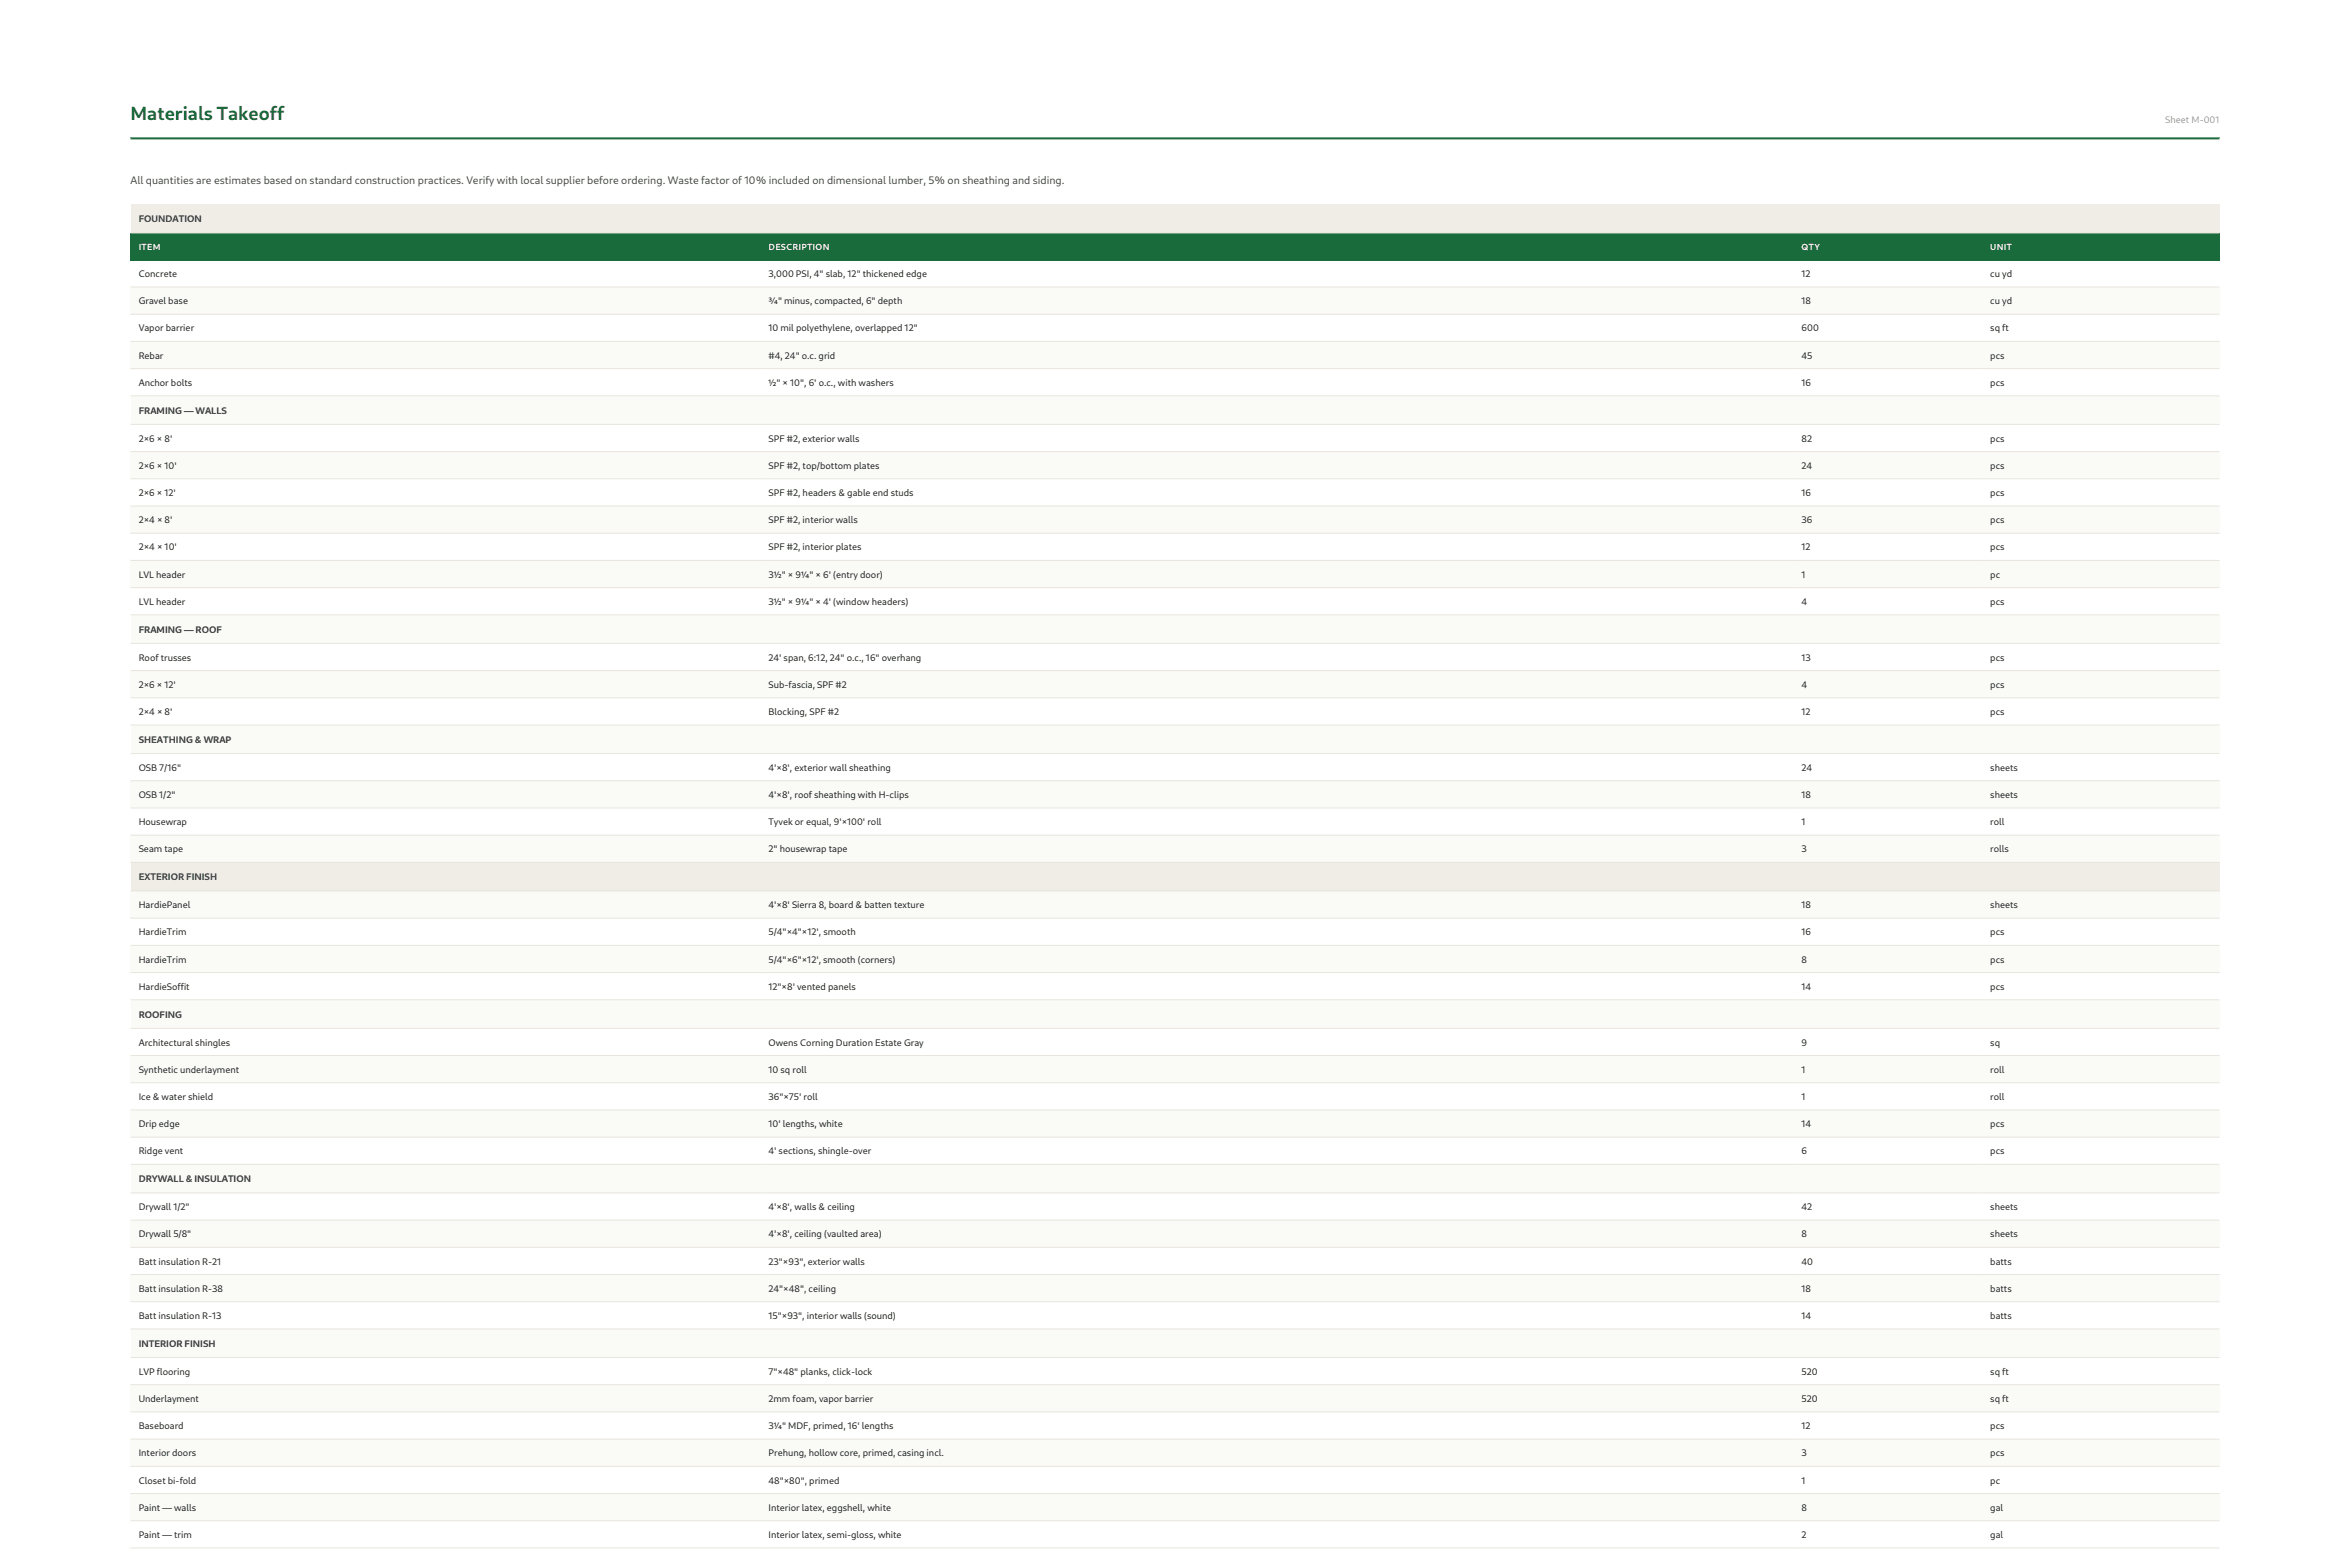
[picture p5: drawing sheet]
<svg xmlns="http://www.w3.org/2000/svg" width="914mm" height="610mm" viewBox="0 0 914 610" stroke-linecap="round" stroke-linejoin="round" font-family="sans-serif">
<defs><g id="words">
<text font-size="7.4" fill="#1a6b3c" x="50.8" y="46.5">Materials Takeoff</text>
<text font-size="4.2" fill="#444" x="50.8" y="71.7">All quantities are estimates based on standard construction practices. Verify with local supplier before ordering. Waste factor of 10% included on dimensional lumber, 5% on sheathing and siding.</text>
<text font-size="3.7" fill="#999" x="842.5" y="47.9">Sheet M-001</text>
<g font-size="3.7" fill="#333">
<text x="54" y="86.5">FOUNDATION</text>
<text x="54" y="161">FRAMING — WALLS</text>
<text x="54" y="246.2">FRAMING — ROOF</text>
<text x="54" y="289">SHEATHING &amp; WRAP</text>
<text x="54" y="342.5">EXTERIOR FINISH</text>
<text x="54" y="395.9">ROOFING</text>
<text x="54" y="459.9">DRYWALL &amp; INSULATION</text>
<text x="54" y="524">INTERIOR FINISH</text>
</g>
<g font-size="3.7" fill="#1a1a1a">
<text x="54" y="107.8">Concrete</text>
<text x="299" y="107.8">3,000 PSI, 4&quot; slab, 12&quot; thickened edge</text>
<text x="701" y="107.8">12</text>
<text x="774.4" y="107.8">cu yd</text>
<text x="54" y="118.4">Gravel base</text>
<text x="299" y="118.4">¾&quot; minus, compacted, 6&quot; depth</text>
<text x="701" y="118.4">18</text>
<text x="774.4" y="118.4">cu yd</text>
<text x="54" y="128.9">Vapor barrier</text>
<text x="299" y="128.9">10 mil polyethylene, overlapped 12&quot;</text>
<text x="701" y="128.9">600</text>
<text x="774.4" y="128.9">sq ft</text>
<text x="54" y="139.5">Rebar</text>
<text x="299" y="139.5">#4, 24&quot; o.c. grid</text>
<text x="701" y="139.5">45</text>
<text x="774.4" y="139.5">pcs</text>
<text x="54" y="150.1">Anchor bolts</text>
<text x="299" y="150.1">½&quot; × 10&quot;, 6' o.c., with washers</text>
<text x="701" y="150.1">16</text>
<text x="774.4" y="150.1">pcs</text>
<text x="54" y="171.8">2×6 × 8'</text>
<text x="299" y="171.8">SPF #2, exterior walls</text>
<text x="701" y="171.8">82</text>
<text x="774.4" y="171.8">pcs</text>
<text x="54" y="182.4">2×6 × 10'</text>
<text x="299" y="182.4">SPF #2, top/bottom plates</text>
<text x="701" y="182.4">24</text>
<text x="774.4" y="182.4">pcs</text>
<text x="54" y="193">2×6 × 12'</text>
<text x="299" y="193">SPF #2, headers &amp; gable end studs</text>
<text x="701" y="193">16</text>
<text x="774.4" y="193">pcs</text>
<text x="54" y="203.6">2×4 × 8'</text>
<text x="299" y="203.6">SPF #2, interior walls</text>
<text x="701" y="203.6">36</text>
<text x="774.4" y="203.6">pcs</text>
<text x="54" y="214.1">2×4 × 10'</text>
<text x="299" y="214.1">SPF #2, interior plates</text>
<text x="701" y="214.1">12</text>
<text x="774.4" y="214.1">pcs</text>
<text x="54" y="224.7">LVL header</text>
<text x="299" y="224.7">3½&quot; × 9¼&quot; × 6' (entry door)</text>
<text x="701" y="224.7">1</text>
<text x="774.4" y="224.7">pc</text>
<text x="54" y="235.3">LVL header</text>
<text x="299" y="235.3">3½&quot; × 9¼&quot; × 4' (window headers)</text>
<text x="701" y="235.3">4</text>
<text x="774.4" y="235.3">pcs</text>
<text x="54" y="257">Roof trusses</text>
<text x="299" y="257">24' span, 6:12, 24&quot; o.c., 16&quot; overhang</text>
<text x="701" y="257">13</text>
<text x="774.4" y="257">pcs</text>
<text x="54" y="267.6">2×6 × 12'</text>
<text x="299" y="267.6">Sub-fascia, SPF #2</text>
<text x="701" y="267.6">4</text>
<text x="774.4" y="267.6">pcs</text>
<text x="54" y="278.2">2×4 × 8'</text>
<text x="299" y="278.2">Blocking, SPF #2</text>
<text x="701" y="278.2">12</text>
<text x="774.4" y="278.2">pcs</text>
<text x="54" y="299.9">OSB 7/16&quot;</text>
<text x="299" y="299.9">4'×8', exterior wall sheathing</text>
<text x="701" y="299.9">24</text>
<text x="774.4" y="299.9">sheets</text>
<text x="54" y="310.5">OSB 1/2&quot;</text>
<text x="299" y="310.5">4'×8', roof sheathing with H-clips</text>
<text x="701" y="310.5">18</text>
<text x="774.4" y="310.5">sheets</text>
<text x="54" y="321">Housewrap</text>
<text x="299" y="321">Tyvek or equal, 9'×100' roll</text>
<text x="701" y="321">1</text>
<text x="774.4" y="321">roll</text>
<text x="54" y="331.6">Seam tape</text>
<text x="299" y="331.6">2&quot; housewrap tape</text>
<text x="701" y="331.6">3</text>
<text x="774.4" y="331.6">rolls</text>
<text x="54" y="353.3">HardiePanel</text>
<text x="299" y="353.3">4'×8' Sierra 8, board &amp; batten texture</text>
<text x="701" y="353.3">18</text>
<text x="774.4" y="353.3">sheets</text>
<text x="54" y="363.9">HardieTrim</text>
<text x="299" y="363.9">5/4&quot;×4&quot;×12', smooth</text>
<text x="701" y="363.9">16</text>
<text x="774.4" y="363.9">pcs</text>
<text x="54" y="374.5">HardieTrim</text>
<text x="299" y="374.5">5/4&quot;×6&quot;×12', smooth (corners)</text>
<text x="701" y="374.5">8</text>
<text x="774.4" y="374.5">pcs</text>
<text x="54" y="385.1">HardieSoff</text>
<text x="70.3" y="385.1">it</text>
<text x="299" y="385.1">12&quot;×8' vented panels</text>
<text x="701" y="385.1">14</text>
<text x="774.4" y="385.1">pcs</text>
<text x="54" y="406.8">Architectural shingles</text>
<text x="299" y="406.8">Owens Corning Duration Estate Gray</text>
<text x="701" y="406.8">9</text>
<text x="774.4" y="406.8">sq</text>
<text x="54" y="417.3">Synthetic underlayment</text>
<text x="299" y="417.3">10 sq roll</text>
<text x="701" y="417.3">1</text>
<text x="774.4" y="417.3">roll</text>
<text x="54" y="427.9">Ice &amp; water shield</text>
<text x="299" y="427.9">36&quot;×75' roll</text>
<text x="701" y="427.9">1</text>
<text x="774.4" y="427.9">roll</text>
<text x="54" y="438.5">Drip edge</text>
<text x="299" y="438.5">10' lengths, white</text>
<text x="701" y="438.5">14</text>
<text x="774.4" y="438.5">pcs</text>
<text x="54" y="449.1">Ridge vent</text>
<text x="299" y="449.1">4' sections, shingle-over</text>
<text x="701" y="449.1">6</text>
<text x="774.4" y="449.1">pcs</text>
<text x="54" y="470.8">Drywall 1/2&quot;</text>
<text x="299" y="470.8">4'×8', walls &amp; ceiling</text>
<text x="701" y="470.8">42</text>
<text x="774.4" y="470.8">sheets</text>
<text x="54" y="481.4">Drywall 5/8&quot;</text>
<text x="299" y="481.4">4'×8', ceiling (vaulted area)</text>
<text x="701" y="481.4">8</text>
<text x="774.4" y="481.4">sheets</text>
<text x="54" y="492">Batt insulation R-21</text>
<text x="299" y="492">23&quot;×93&quot;, exterior walls</text>
<text x="701" y="492">40</text>
<text x="774.4" y="492">batts</text>
<text x="54" y="502.5">Batt insulation R-38</text>
<text x="299" y="502.5">24&quot;×48&quot;, ceiling</text>
<text x="701" y="502.5">18</text>
<text x="774.4" y="502.5">batts</text>
<text x="54" y="513.1">Batt insulation R-13</text>
<text x="299" y="513.1">15&quot;×93&quot;, interior walls (sound)</text>
<text x="701" y="513.1">14</text>
<text x="774.4" y="513.1">batts</text>
<text x="54" y="534.8">LVP f</text>
<text x="61.1" y="534.8">looring</text>
<text x="299" y="534.8">7&quot;×48&quot; planks, click-lock</text>
<text x="701" y="534.8">520</text>
<text x="774.4" y="534.8">sq ft</text>
<text x="54" y="545.4">Underlayment</text>
<text x="299" y="545.4">2mm foam, vapor barrier</text>
<text x="701" y="545.4">520</text>
<text x="774.4" y="545.4">sq ft</text>
<text x="54" y="556">Baseboard</text>
<text x="299" y="556">3¼&quot; MDF, primed, 16' lengths</text>
<text x="701" y="556">12</text>
<text x="774.4" y="556">pcs</text>
<text x="54" y="566.6">Interior doors</text>
<text x="299" y="566.6">Prehung, hollow core, primed, casing incl.</text>
<text x="701" y="566.6">3</text>
<text x="774.4" y="566.6">pcs</text>
<text x="54" y="577.2">Closet bi-fold</text>
<text x="299" y="577.2">48&quot;×80&quot;, primed</text>
<text x="701" y="577.2">1</text>
<text x="774.4" y="577.2">pc</text>
<text x="54" y="587.7">Paint — walls</text>
<text x="299" y="587.7">Interior latex, eggshell, white</text>
<text x="701" y="587.7">8</text>
<text x="774.4" y="587.7">gal</text>
<text x="54" y="598.3">Paint — trim</text>
<text x="299" y="598.3">Interior latex, semi-gloss, white</text>
<text x="701" y="598.3">2</text>
<text x="774.4" y="598.3">gal</text>
</g>
<g font-size="3.4" fill="#fff">
<text x="54" y="97.3">ITEM</text>
<text x="299" y="97.3">DESCRIPTION</text>
<text x="701" y="97.3">QTY</text>
<text x="774.4" y="97.3">UNIT</text>
</g>
</g></defs>
<path d="M50.8 53.4h812.8zM50.8 53.4h812.8v.8h-812.8z" fill-rule="evenodd" fill="#1a6b3c"/>
<path d="M50.8 79.6h812.8v11h-812.8z" fill="#f0ede6"/>
<g fill="#1a6b3c">
<path d="M50.8 90.6h245.1v10.6h-245.1z"/>
<path d="M295.9 90.6h402v10.6h-402z"/>
<path d="M697.9 90.6h73.3v10.6h-73.3z"/>
<path d="M771.2 90.6h92.4v10.6h-92.4z"/>
</g>
<g fill="#fafaf7">
<path d="M50.8 111.7h245.1v10.5h-245.1z"/>
<path d="M295.9 111.7h402v10.5h-402z"/>
<path d="M697.9 111.7h73.3v10.5h-73.3z"/>
<path d="M771.2 111.7h92.4v10.5h-92.4z"/>
<path d="M50.8 132.8h245.1v10.6h-245.1z"/>
<path d="M295.9 132.8h402v10.6h-402z"/>
<path d="M697.9 132.8h73.3v10.6h-73.3z"/>
<path d="M771.2 132.8h92.4v10.6h-92.4z"/>
<path d="M50.8 154h812.8v11.1h-812.8z"/>
<path d="M50.8 175.7h245.1v10.6h-245.1z"/>
<path d="M295.9 175.7h402v10.6h-402z"/>
<path d="M697.9 175.7h73.3v10.6h-73.3z"/>
<path d="M771.2 175.7h92.4v10.6h-92.4z"/>
<path d="M50.8 196.8h245.1v10.6h-245.1z"/>
<path d="M295.9 196.8h402v10.6h-402z"/>
<path d="M697.9 196.8h73.3v10.6h-73.3z"/>
<path d="M771.2 196.8h92.4v10.6h-92.4z"/>
<path d="M50.8 218h245.1v10.6h-245.1z"/>
<path d="M295.9 218h402v10.6h-402z"/>
<path d="M697.9 218h73.3v10.6h-73.3z"/>
<path d="M771.2 218h92.4v10.6h-92.4z"/>
<path d="M50.8 239.2h812.8v11.1h-812.8z"/>
<path d="M50.8 260.9h245.1v10.6h-245.1z"/>
<path d="M295.9 260.9h402v10.6h-402z"/>
<path d="M697.9 260.9h73.3v10.6h-73.3z"/>
<path d="M771.2 260.9h92.4v10.6h-92.4z"/>
<path d="M50.8 282h812.8v11.2h-812.8z"/>
<path d="M50.8 303.7h245.1v10.6h-245.1z"/>
<path d="M295.9 303.7h402v10.6h-402z"/>
<path d="M697.9 303.7h73.3v10.6h-73.3z"/>
<path d="M771.2 303.7h92.4v10.6h-92.4z"/>
<path d="M50.8 324.9h245.1v10.6h-245.1z"/>
<path d="M295.9 324.9h402v10.6h-402z"/>
<path d="M697.9 324.9h73.3v10.6h-73.3z"/>
<path d="M771.2 324.9h92.4v10.6h-92.4z"/>
</g>
<path d="M50.8 335.5h812.8v11.1h-812.8z" fill="#f0ede6"/>
<g fill="#fafaf7">
<path d="M50.8 346.6h245.1v10.6h-245.1z"/>
<path d="M295.9 346.6h402v10.6h-402z"/>
<path d="M697.9 346.6h73.3v10.6h-73.3z"/>
<path d="M771.2 346.6h92.4v10.6h-92.4z"/>
<path d="M50.8 367.8h245.1v10.6h-245.1z"/>
<path d="M295.9 367.8h402v10.6h-402z"/>
<path d="M697.9 367.8h73.3v10.6h-73.3z"/>
<path d="M771.2 367.8h92.4v10.6h-92.4z"/>
<path d="M50.8 388.9h812.8v11.1h-812.8z"/>
<path d="M50.8 410.6h245.1v10.6h-245.1z"/>
<path d="M295.9 410.6h402v10.6h-402z"/>
<path d="M697.9 410.6h73.3v10.6h-73.3z"/>
<path d="M771.2 410.6h92.4v10.6h-92.4z"/>
<path d="M50.8 431.8h245.1v10.6h-245.1z"/>
<path d="M295.9 431.8h402v10.6h-402z"/>
<path d="M697.9 431.8h73.3v10.6h-73.3z"/>
<path d="M771.2 431.8h92.4v10.6h-92.4z"/>
<path d="M50.8 453h812.8v11.1h-812.8z"/>
<path d="M50.8 474.7h245.1v10.5h-245.1z"/>
<path d="M295.9 474.7h402v10.5h-402z"/>
<path d="M697.9 474.7h73.3v10.5h-73.3z"/>
<path d="M771.2 474.7h92.4v10.5h-92.4z"/>
<path d="M50.8 495.8h245.1v10.6h-245.1z"/>
<path d="M295.9 495.8h402v10.6h-402z"/>
<path d="M697.9 495.8h73.3v10.6h-73.3z"/>
<path d="M771.2 495.8h92.4v10.6h-92.4z"/>
<path d="M50.8 517h812.8v11.1h-812.8z"/>
<path d="M50.8 538.7h245.1v10.6h-245.1z"/>
<path d="M295.9 538.7h402v10.6h-402z"/>
<path d="M697.9 538.7h73.3v10.6h-73.3z"/>
<path d="M771.2 538.7h92.4v10.6h-92.4z"/>
<path d="M50.8 559.9h245.1v10.5h-245.1z"/>
<path d="M295.9 559.9h402v10.5h-402z"/>
<path d="M697.9 559.9h73.3v10.5h-73.3z"/>
<path d="M771.2 559.9h92.4v10.5h-92.4z"/>
<path d="M50.8 581h245.1v10.6h-245.1z"/>
<path d="M295.9 581h402v10.6h-402z"/>
<path d="M697.9 581h73.3v10.6h-73.3z"/>
<path d="M771.2 581h92.4v10.6h-92.4z"/>
</g>
<g fill="none" stroke="#e8e5de" stroke-width=".39">
<path d="M50.8 90.6h812.8M50.8 111.7h812.8M50.8 122.2h812.8M50.8 132.8h812.8M50.8 143.4h812.8M50.8 154h812.8M50.8 165.1h812.8M50.8 175.7h812.8M50.8 186.3h812.8M50.8 196.8h812.8M50.8 207.4h812.8M50.8 218h812.8"/>
<path d="M50.8 228.6h812.8M50.8 239.2h812.8M50.8 250.3h812.8M50.8 260.9h812.8M50.8 271.5h812.8M50.8 282h812.8M50.8 293.2h812.8M50.8 303.7h812.8M50.8 314.3h812.8M50.8 324.9h812.8M50.8 335.5h812.8M50.8 346.6h812.8"/>
<path d="M50.8 357.2h812.8M50.8 367.8h812.8M50.8 378.4h812.8M50.8 388.9h812.8M50.8 400h812.8M50.8 410.6h812.8M50.8 421.2h812.8M50.8 431.8h812.8M50.8 442.4h812.8M50.8 453h812.8M50.8 464.1h812.8M50.8 474.7h812.8"/>
<path d="M50.8 485.2h812.8M50.8 495.8h812.8M50.8 506.4h812.8M50.8 517h812.8M50.8 528.1h812.8M50.8 538.7h812.8M50.8 549.3h812.8M50.8 559.9h812.8M50.8 570.4h812.8M50.8 581h812.8M50.8 591.6h812.8M50.8 602.2h812.8"/>
</g>
<use href="#words"/>
</svg>
